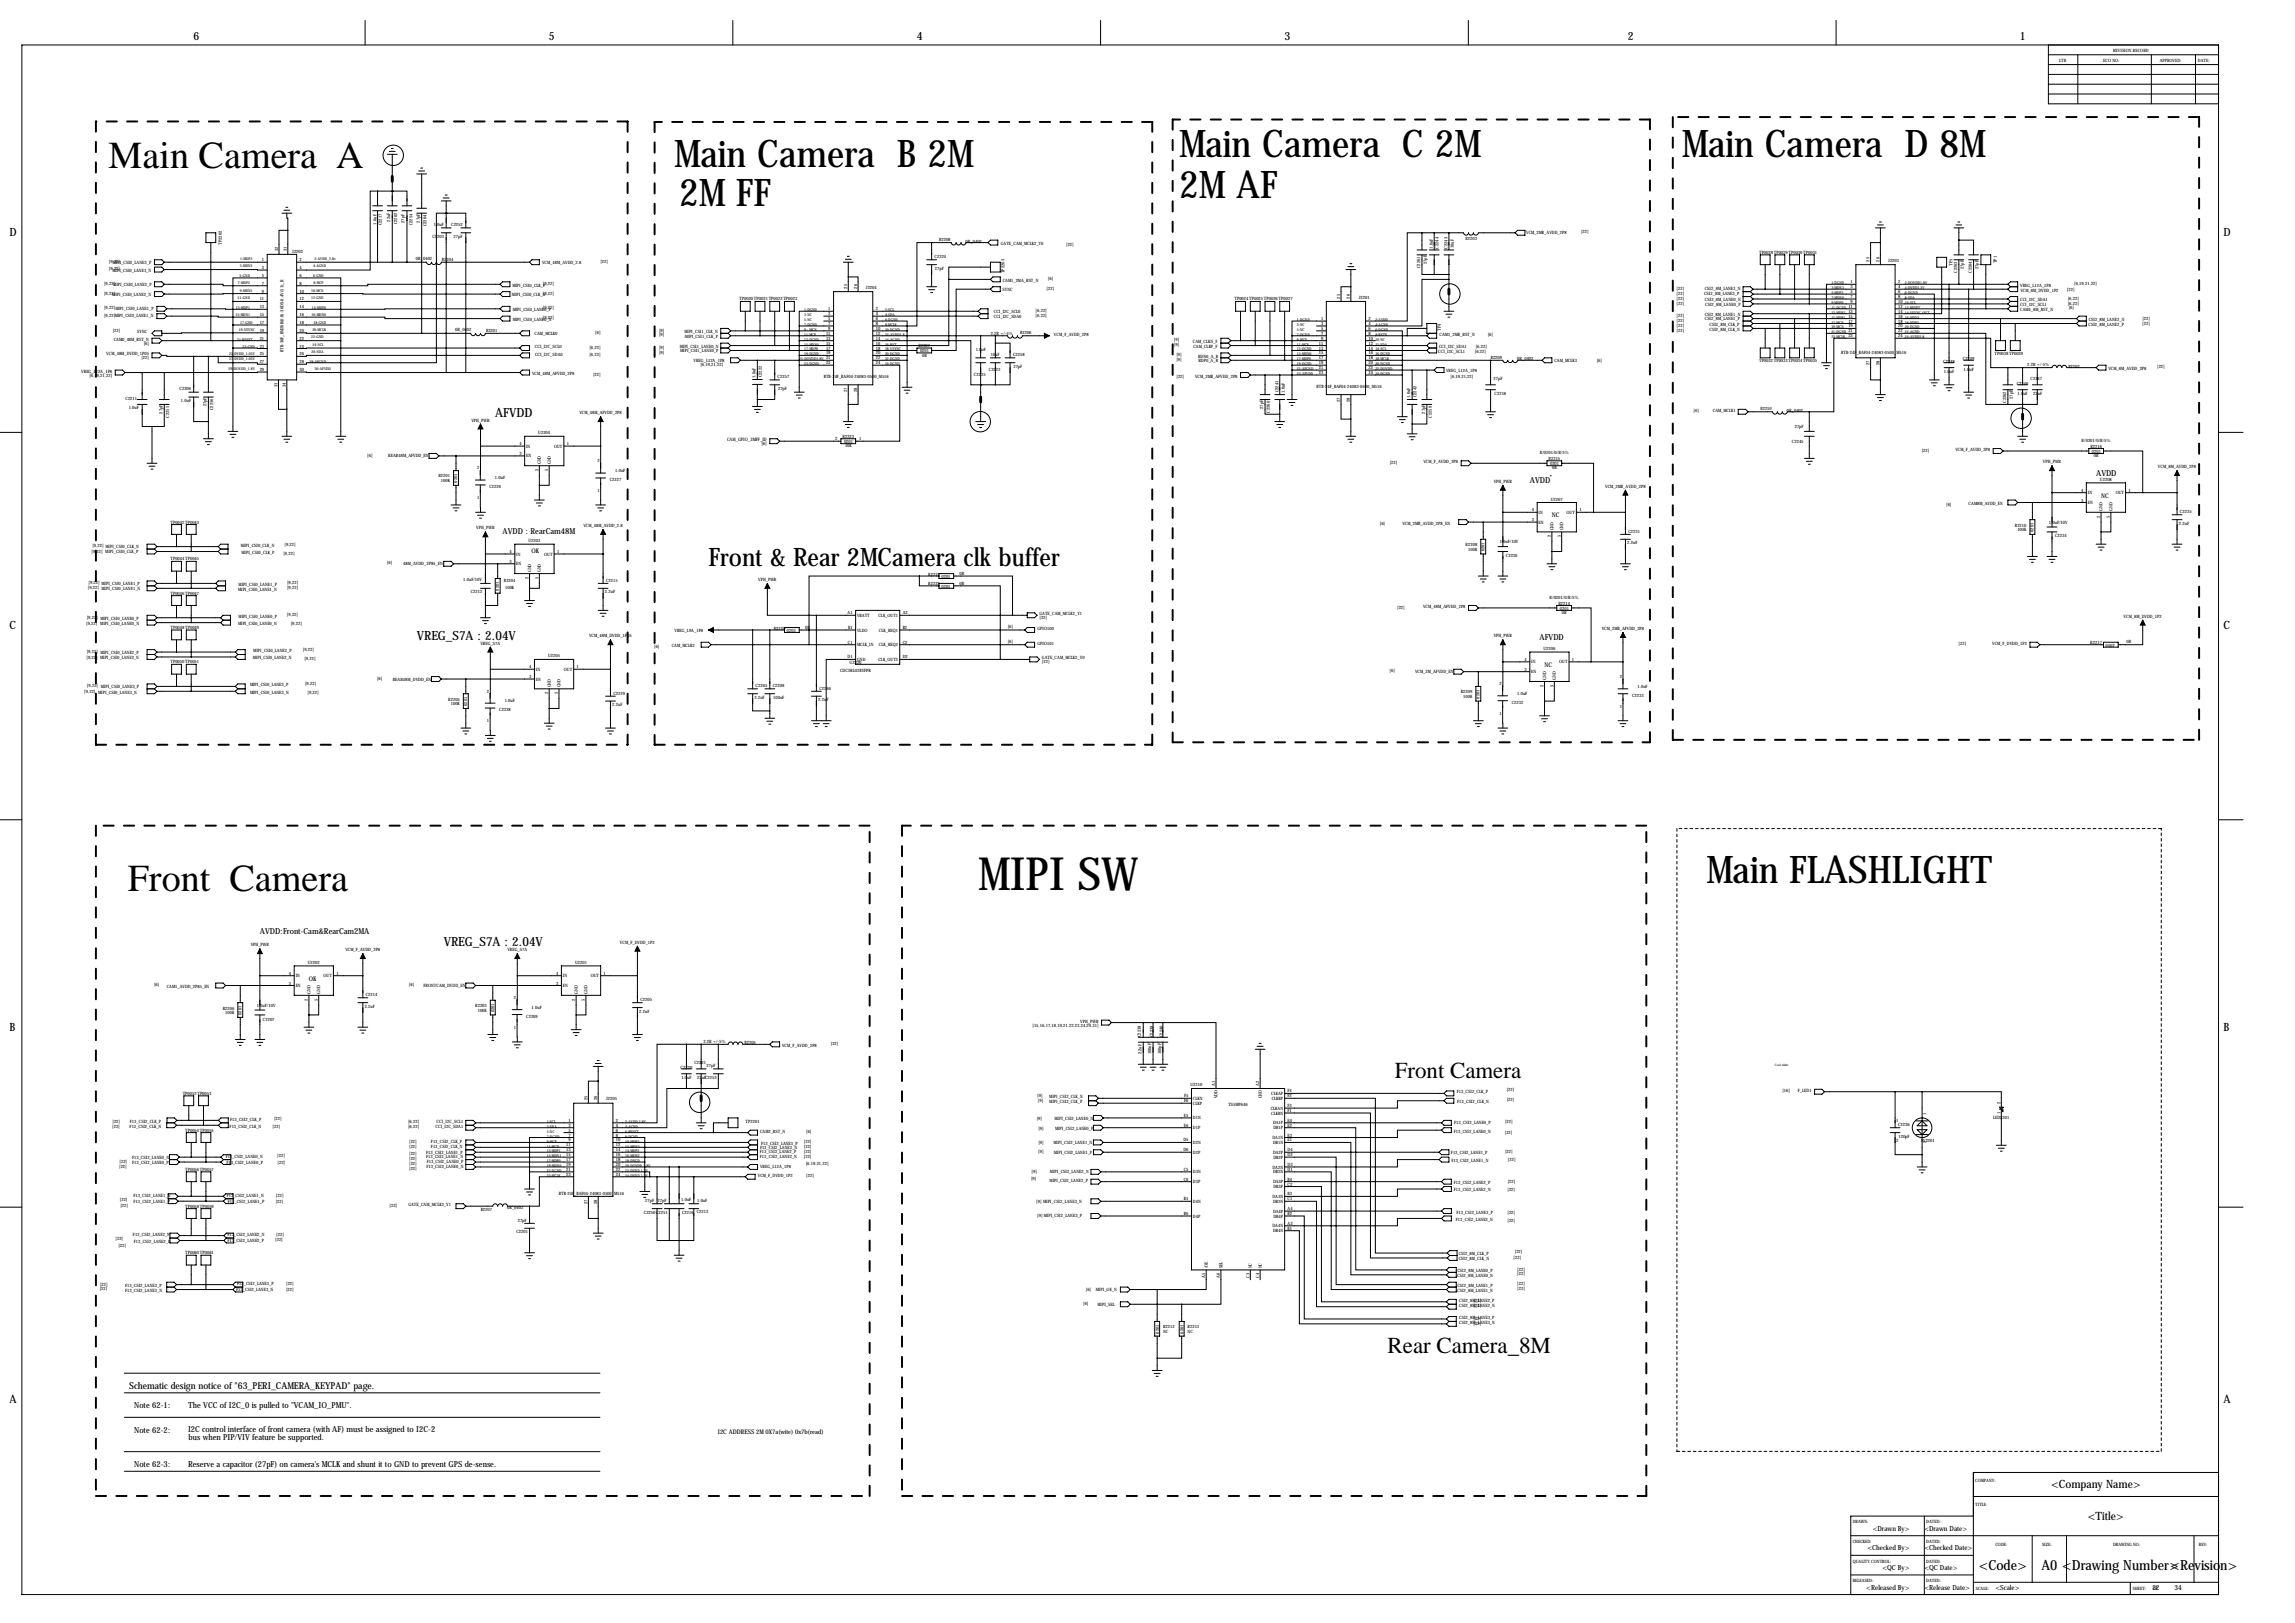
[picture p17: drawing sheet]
<svg xmlns="http://www.w3.org/2000/svg" width="1189mm" height="841mm" viewBox="0 0 1189 841" stroke-linecap="round" stroke-linejoin="round" font-family="sans-serif">
<defs><g id="words">
<text font-size="23.7" x="507" y="461">MIPI SW</text>
<g font-size="19.7">
<text x="611" y="81">Main Camera C 2M</text>
<text x="871" y="81">Main Camera D 8M</text>
<text x="56" y="87">Main Camera A</text>
<text x="349" y="86">Main Camera B 2M</text>
<text x="352" y="107">2M FF</text>
<text x="611" y="103">2M AF</text>
<text x="66" y="461">Front Camera</text>
<text x="884" y="457">Main FLASHLIGHT</text>
</g>
<text font-size="13.2" x="367" y="293">Front &amp; Rear 2MCamera clk buffer</text>
<g font-size="11.9">
<text x="723" y="559">Front Camera</text>
<text x="719" y="701">Rear Camera_8M</text>
</g>
<g font-size="7.3">
<text x="1025" y="813">&lt;Code&gt;</text>
<text x="1057" y="813">A0 &lt;Drawing Number&gt;</text>
<text x="1124" y="813">&lt;Revision&gt;</text>
</g>
<g font-size="6.6">
<text x="257" y="216">AFVDD</text>
<text x="216" y="331">VREG_S7A : 2.04V</text>
<text x="230" y="490">VREG_S7A : 2.04V</text>
</g>
<g font-size="5.9">
<text x="100" y="21">6</text>
<text x="284" y="21">5</text>
<text x="475" y="21">4</text>
<text x="665" y="21">3</text>
<text x="843" y="21">2</text>
<text x="1046" y="21">1</text>
<text x="5" y="122">D</text>
<text x="1152" y="122">D</text>
<text x="5" y="326">C</text>
<text x="1152" y="326">C</text>
<text x="5" y="534">B</text>
<text x="1152" y="534">B</text>
<text x="5" y="727">A</text>
<text x="1152" y="727">A</text>
<text x="1062" y="771">&lt;Company Name&gt;</text>
<text x="1081" y="787">&lt;Title&gt;</text>
</g>
<text font-size="4.9" x="67" y="720">Schematic design notice of &quot;63_PERI_CAMERA_KEYPAD&quot; page.</text>
<g font-size="4.3">
<text x="792" y="250">AVDD</text>
<text x="1086" y="246">AVDD</text>
<text x="260" y="277">AVDD : RearCam48M</text>
<text x="798" y="331">AFVDD</text>
<text x="135" y="484">AVDD:Front-Cam&amp;RearCam2MA</text>
<text x="69" y="729">Note 62-1:</text>
<text x="97" y="729">The VCC of I2C_0 is pulled to &quot;VCAM_IO_PMU&quot;.</text>
<text x="69" y="742">Note 62-2:</text>
<text x="97" y="742">I2C control interface of front camera (with AF) must be assigned to I2C-2</text>
<text x="98" y="746">bus when PIP/VIV feature be supported.</text>
<text x="69" y="760">Note 62-3:</text>
<text x="97" y="760">Reserve a capacitor (27pF) on camera's MCLK and shunt it to GND to prevent GPS de-sense.</text>
</g>
<g font-size="3.6">
<text x="970" y="793">&lt;Drawn By&gt;</text>
<text x="997" y="793">&lt;Drawn Date&gt;</text>
<text x="967" y="803">&lt;Checked By&gt;</text>
<text x="997" y="803">&lt;Checked Date&gt;</text>
<text x="975" y="813">&lt;QC By&gt;</text>
<text x="997" y="813">&lt;QC Date&gt;</text>
<text x="967" y="823">&lt;Released By&gt;</text>
<text x="997" y="823">&lt;Release Date&gt;</text>
<text x="1034" y="823">&lt;Scale&gt;</text>
<text x="1115" y="823">22</text>
<text x="1126" y="823">34</text>
</g>
<g font-size="3.3">
<text x="1088" y="258">NC</text>
<text x="804" y="268">NC</text>
<text x="275" y="287">OK</text>
<text x="800" y="345">NC</text>
<text x="160" y="508">OK</text>
<text x="372" y="743">I2C ADDRESS 2M 0X7a(wite) 0x7b(read)</text>
</g>
<g font-size="2.4">
<text x="377" y="229">CAM_GPIO_2MFF_ID</text>
<text x="394" y="231">[6]</text>
</g>
<g font-size="2.3">
<text x="1095" y="27">REVISION RECORD</text>
<text x="1067" y="32">LTR</text>
<text x="1090" y="32">ECO NO:</text>
<text x="1119" y="32">APPROVED:</text>
<text x="1139" y="32">DATE:</text>
<text x="195" y="116" transform="rotate(-90 195 116)">1.0uF</text>
<text x="198" y="117" transform="rotate(-90 198 117)">C2217</text>
<text x="202" y="115" transform="rotate(-90 202 115)">22uF</text>
<text x="206" y="116" transform="rotate(-90 206 116)">C2202</text>
<text x="210" y="115" transform="rotate(-90 210 115)">27pF</text>
<text x="214" y="117" transform="rotate(-90 214 117)">C2254</text>
<text x="218" y="115" transform="rotate(-90 218 115)">27pF</text>
<text x="221" y="117" transform="rotate(-90 221 117)">C2204</text>
<text x="225" y="117">1.0uF</text>
<text x="234" y="117">C2252</text>
<text x="224" y="123">C2203</text>
<text x="235" y="123">27pF</text>
<text x="486" y="125">B2208</text>
<text x="500" y="126">0R_0402</text>
<text x="759" y="125">B2203</text>
<text x="791" y="121">VCM_2MB_AVDD_2P8</text>
<text x="819" y="121">[22]</text>
<text x="115" y="127" transform="rotate(-90 115 127)">TP2202</text>
<text x="144" y="130" transform="rotate(-90 144 130)">32</text>
<text x="149" y="130" transform="rotate(-90 149 130)">31</text>
<text x="151" y="131">J2202</text>
<text x="518" y="127">GATE_CAM_MCLK2_Y0</text>
<text x="552" y="127">[22]</text>
<text x="742" y="129" transform="rotate(-90 742 129)">1.0uF</text>
<text x="745" y="129" transform="rotate(-90 745 129)">C2244</text>
<text x="750" y="129" transform="rotate(-90 750 129)">C2243</text>
<text x="753" y="129" transform="rotate(-90 753 129)">10uF</text>
<text x="911" y="132">TP0028TP0029TP0030TP0031</text>
<text x="56" y="136">[9,22]</text>
<text x="58" y="137">MIPI_CSI0_LANE3_P</text>
<text x="136" y="135">1</text>
<text x="155" y="135">2</text>
<text x="215" y="135">0R_0402</text>
<text x="229" y="135">B2204</text>
<text x="281" y="137">VCM_48M_AVDD_2.8</text>
<text x="311" y="136">[22]</text>
<text x="484" y="134">C2224</text>
<text x="739" y="137" transform="rotate(-90 739 137)">27pF</text>
<text x="969" y="136" transform="rotate(-90 969 136)">25</text>
<text x="974" y="136" transform="rotate(-90 974 136)">26</text>
<text x="978" y="136">J2203</text>
<text x="1012" y="138" transform="rotate(-90 1012 138)">TP5</text>
<text x="1034" y="136" transform="rotate(-90 1034 136)">TP1</text>
<text x="56" y="140">[9,22]</text>
<text x="58" y="141">MIPI_CSI0_LANE3_N</text>
<text x="136" y="139">3</text>
<text x="136" y="143">5</text>
<text x="155" y="139">4</text>
<text x="155" y="143">6</text>
<text x="484" y="140">27pF</text>
<text x="520" y="141" transform="rotate(-90 520 141)">TP2203</text>
<text x="736" y="139" transform="rotate(-90 736 139)">C2261</text>
<text x="1014" y="141" transform="rotate(-90 1014 141)">C2263</text>
<text x="1017" y="139" transform="rotate(-90 1017 139)">27pF</text>
<text x="1021" y="141" transform="rotate(-90 1021 141)">C2264</text>
<text x="1025" y="139" transform="rotate(-90 1025 139)">27pF</text>
<text x="54" y="148">[9,22]</text>
<text x="59" y="148">MIPI_CSI0_LANE2_P</text>
<text x="136" y="148">7</text>
<text x="155" y="148">8</text>
<text x="265" y="149">MIPI_CSI0_CLK_P</text>
<text x="281" y="148">[9,22]</text>
<text x="439" y="150" transform="rotate(-90 439 150)">25</text>
<text x="444" y="150" transform="rotate(-90 444 150)">26</text>
<text x="449" y="150">J2204</text>
<text x="519" y="146">CAM1_2MA_RST_N</text>
<text x="543" y="145">[6]</text>
<text x="959" y="147">1</text>
<text x="959" y="149">3</text>
<text x="983" y="147">2</text>
<text x="983" y="149">4</text>
<text x="1046" y="149">VREG_L12A_1P8</text>
<text x="1074" y="148">[6,19,21,22]</text>
<text x="54" y="153">[9,22]</text>
<text x="58" y="153">MIPI_CSI0_LANE2_N</text>
<text x="135" y="156">11</text>
<text x="136" y="152">9</text>
<text x="155" y="152">10</text>
<text x="155" y="156">12</text>
<text x="265" y="153">MIPI_CSI0_CLK_N</text>
<text x="281" y="153">[9,22]</text>
<text x="383" y="156">TP0020TP0021TP0022TP0023</text>
<text x="519" y="151">SYNC</text>
<text x="542" y="150">[22]</text>
<text x="640" y="156">TP0024TP0025TP0026TP0027</text>
<text x="694" y="155" transform="rotate(-90 694 155)">25</text>
<text x="699" y="155" transform="rotate(-90 699 155)">26</text>
<text x="704" y="155">J2201</text>
<text x="869" y="155">[22]</text>
<text x="869" y="150">[22]</text>
<text x="869" y="153">[22]</text>
<text x="883" y="153">CSI2_8M_LANE3_P</text>
<text x="883" y="150">CSI2_8M_LANE3_N</text>
<text x="959" y="152">5</text>
<text x="959" y="154">7</text>
<text x="983" y="152">6</text>
<text x="983" y="154">8</text>
<text x="1047" y="151">VCM_8M_DVDD_1P2</text>
<text x="1071" y="151">[22]</text>
<text x="1071" y="155">[6,22]</text>
<text x="54" y="160">[9,22]MIPI_CSI0_LANE1_P</text>
<text x="135" y="160">13</text>
<text x="155" y="160">14</text>
<text x="266" y="161">MIPI_CSI0_LANE0_P</text>
<text x="281" y="160">[9,22]</text>
<text x="429" y="161">1</text>
<text x="454" y="161">2</text>
<text x="536" y="162">[6,22]</text>
<text x="869" y="158">[22]</text>
<text x="883" y="156">CSI2_8M_LANE0_N</text>
<text x="883" y="158">CSI2_8M_LANE0_P</text>
<text x="957" y="159">11</text>
<text x="957" y="162">13</text>
<text x="959" y="157">9</text>
<text x="983" y="157">10</text>
<text x="983" y="159">12</text>
<text x="983" y="162">14</text>
<text x="1046" y="156">CCI_I2C_SDA1</text>
<text x="1046" y="159">CCI_I2C_SCL1</text>
<text x="1046" y="161">CAM4_8M_RST_N</text>
<text x="1071" y="158">[6,22]</text>
<text x="1072" y="160">[6]</text>
<text x="54" y="164">[9,22]MIPI_CSI0_LANE1_N</text>
<text x="135" y="164">15</text>
<text x="135" y="168">17</text>
<text x="155" y="164">16</text>
<text x="155" y="168">18</text>
<text x="266" y="166">MIPI_CSI0_LANE0_N</text>
<text x="281" y="165">[9,22]</text>
<text x="429" y="163">3</text>
<text x="429" y="166">5</text>
<text x="454" y="163">4</text>
<text x="454" y="166">6</text>
<text x="515" y="165">CCI_I2C_SDA0</text>
<text x="515" y="162">CCI_I2C_SCL0</text>
<text x="536" y="164">[6,22]</text>
<text x="684" y="166">1</text>
<text x="709" y="166">2</text>
<text x="869" y="164">[22]</text>
<text x="869" y="167">[22]</text>
<text x="883" y="164">CSI2_8M_LANE1_N</text>
<text x="883" y="166">CSI2_8M_LANE1_P</text>
<text x="957" y="165">15</text>
<text x="957" y="167">17</text>
<text x="983" y="165">16</text>
<text x="983" y="167">18</text>
<text x="1082" y="166">CSI2_8M_LANE2_N</text>
<text x="1110" y="166">[22]</text>
<text x="58" y="172">[22]</text>
<text x="71" y="173">SYNC</text>
<text x="135" y="172">19</text>
<text x="155" y="172">20</text>
<text x="236" y="171">0R_0402</text>
<text x="252" y="172">B2201</text>
<text x="277" y="174">CAM_MCLK0</text>
<text x="308" y="173">[6]</text>
<text x="341" y="172">[9]</text>
<text x="355" y="172">MIPI_CSI1_CLK_N</text>
<text x="428" y="173">11</text>
<text x="429" y="168">7</text>
<text x="429" y="171">9</text>
<text x="454" y="168">8</text>
<text x="454" y="171">10</text>
<text x="454" y="173">12</text>
<text x="513" y="174">2.2R +/-5%</text>
<text x="528" y="173">B2206</text>
<text x="684" y="168">3</text>
<text x="684" y="171">5</text>
<text x="684" y="173">7</text>
<text x="709" y="168">4</text>
<text x="709" y="171">6</text>
<text x="709" y="173">8</text>
<text x="746" y="174">CAM3_2MB_RST_N</text>
<text x="746" y="171" transform="rotate(-90 746 171)">TP4</text>
<text x="869" y="169">[22]</text>
<text x="869" y="172">[22]</text>
<text x="886" y="171">CSI2_8M_CLK_N</text>
<text x="886" y="169">CSI2_8M_CLK_P</text>
<text x="957" y="170">19</text>
<text x="957" y="172">21</text>
<text x="983" y="170">20</text>
<text x="983" y="172">22</text>
<text x="1082" y="169">CSI2_8M_LANE2_P</text>
<text x="1110" y="168">[22]</text>
<text x="59" y="176">CAM0_48M_RST_N</text>
<text x="74" y="179">[6]</text>
<text x="135" y="176">21</text>
<text x="155" y="176">22</text>
<text x="341" y="174">[9]</text>
<text x="355" y="175">MIPI_CSI1_CLK_P</text>
<text x="428" y="176">13</text>
<text x="428" y="178">15</text>
<text x="454" y="176">14</text>
<text x="454" y="178">16</text>
<text x="476" y="180">R2207</text>
<text x="546" y="174">VCM_F_AVDD_2P8</text>
<text x="608" y="177">[9]</text>
<text x="608" y="179">[9]</text>
<text x="618" y="178">CAM_CLKN_F</text>
<text x="683" y="178">11</text>
<text x="684" y="176">9</text>
<text x="709" y="176">10</text>
<text x="709" y="178">12</text>
<text x="771" y="174">[6]</text>
<text x="957" y="175">23</text>
<text x="983" y="175">24</text>
<text x="55" y="184">VCM_48M_DVDD_1P05</text>
<text x="135" y="180">23</text>
<text x="135" y="184">25</text>
<text x="147" y="182" transform="rotate(-90 147 182)">BTB-30F_BM20B(0.8)-30DS-0.4V(51)_R</text>
<text x="155" y="180">24</text>
<text x="155" y="184">26</text>
<text x="277" y="180">CCI_I2C_SCL0</text>
<text x="277" y="184">CCI_I2C_SDA0</text>
<text x="305" y="181">[6,22]</text>
<text x="305" y="184">[6,22]</text>
<text x="341" y="181">[9]</text>
<text x="341" y="183">[9]</text>
<text x="352" y="180">MIPI_CSI1_LANE0_N</text>
<text x="352" y="183">MIPI_CSI1_LANE0_P</text>
<text x="428" y="181">17</text>
<text x="428" y="184">19</text>
<text x="454" y="181">18</text>
<text x="454" y="184">20</text>
<text x="477" y="183">0201</text>
<text x="478" y="185">0R</text>
<text x="505" y="182">1.0uF</text>
<text x="513" y="184">10uF</text>
<text x="525" y="185">C2258</text>
<text x="609" y="184">[9]</text>
<text x="618" y="180">CAM_CLKP_F</text>
<text x="621" y="185">RDN0_A_R</text>
<text x="683" y="181">13</text>
<text x="683" y="184">15</text>
<text x="709" y="181">14</text>
<text x="709" y="184">16</text>
<text x="745" y="183">CCI_I2C_SCL1</text>
<text x="745" y="180">CCI_I2C_SDA1</text>
<text x="764" y="183">[6,22]</text>
<text x="764" y="180">[6,22]</text>
<text x="772" y="186">B2209</text>
<text x="954" y="183">BTB-24F_BAF04-24083-0500_M516</text>
<text x="1033" y="184">TP0038TP0039</text>
<text x="73" y="186">[22]</text>
<text x="135" y="188">27</text>
<text x="155" y="188">28</text>
<text x="359" y="187">VREG_L12A_1P8</text>
<text x="363" y="190">[6,19,21,22]</text>
<text x="428" y="186">21</text>
<text x="428" y="189">23</text>
<text x="454" y="186">22</text>
<text x="454" y="189">24</text>
<text x="525" y="191">27pF</text>
<text x="609" y="187">[9]</text>
<text x="621" y="188">RDP0_A_R</text>
<text x="683" y="186">17</text>
<text x="683" y="189">19</text>
<text x="683" y="191">21</text>
<text x="709" y="186">18</text>
<text x="709" y="189">20</text>
<text x="709" y="191">22</text>
<text x="786" y="187">0R_0402</text>
<text x="805" y="188">CAM_MCLK3</text>
<text x="827" y="188">[6]</text>
<text x="911" y="187">TP0032TP0033TP0034TP0035</text>
<text x="969" y="189" transform="rotate(-90 969 189)">27</text>
<text x="974" y="189" transform="rotate(-90 974 189)">28</text>
<text x="1007" y="188">C2248</text>
<text x="1017" y="187">C2249</text>
<text x="1050" y="190">2.2R +/-5%</text>
<text x="1071" y="190">B2202</text>
<text x="1092" y="192">VCM_8M_AVDD_2P8</text>
<text x="1117" y="191">[22]</text>
<text x="42" y="193">VREG_L12A_1P8</text>
<text x="46" y="195">[6,19,21,22]</text>
<text x="135" y="192">29</text>
<text x="155" y="192">30</text>
<text x="276" y="194">VCM_48M_AFVDD_2P8</text>
<text x="307" y="195">[22]</text>
<text x="391" y="196" transform="rotate(-90 391 196)">1.0uF</text>
<text x="395" y="195" transform="rotate(-90 395 195)">C2222</text>
<text x="403" y="196">C2257</text>
<text x="427" y="196">BTB-24F_BAF04-24083-0500_M516</text>
<text x="505" y="195">C2225</text>
<text x="512" y="192">C2223</text>
<text x="609" y="196">[22]</text>
<text x="619" y="196">VCM_2MB_AFVDD_2P8</text>
<text x="683" y="194">23</text>
<text x="709" y="194">24</text>
<text x="749" y="193">VREG_L12A_1P8</text>
<text x="751" y="196">[6,19,21,22]</text>
<text x="774" y="197">27pF</text>
<text x="1007" y="193">1.0uF</text>
<text x="1017" y="192">1.0uF</text>
<text x="1052" y="197">C2247</text>
<text x="93" y="202">C2206</text>
<text x="144" y="201" transform="rotate(-90 144 201)">33</text>
<text x="148" y="201" transform="rotate(-90 148 201)">34</text>
<text x="403" y="202">27pF</text>
<text x="439" y="203" transform="rotate(-90 439 203)">27</text>
<text x="444" y="203" transform="rotate(-90 444 203)">28</text>
<text x="662" y="203" transform="rotate(-90 662 203)">C2241</text>
<text x="666" y="204" transform="rotate(-90 666 204)">1.0uF</text>
<text x="682" y="201">BTB-24F_BAF04-24083-0500_M516</text>
<text x="1045" y="199">C2246</text>
<text x="65" y="207">C2211</text>
<text x="94" y="208">1.0uF</text>
<text x="694" y="208" transform="rotate(-90 694 208)">27</text>
<text x="699" y="208" transform="rotate(-90 699 208)">28</text>
<text x="731" y="206" transform="rotate(-90 731 206)">1.0uF</text>
<text x="734" y="206" transform="rotate(-90 734 206)">C2242</text>
<text x="774" y="205">C2218</text>
<text x="1039" y="209" transform="rotate(-90 1039 209)">C2262</text>
<text x="1043" y="207" transform="rotate(-90 1043 207)">27pF</text>
<text x="1045" y="205">1.0uF</text>
<text x="1053" y="205">22uF</text>
<text x="67" y="212">1.0uF</text>
<text x="84" y="214" transform="rotate(-90 84 214)">27pF</text>
<text x="107" y="211" transform="rotate(-90 107 211)">27pF</text>
<text x="110" y="213" transform="rotate(-90 110 213)">C2256</text>
<text x="300" y="215">VCM_48M_AFVDD_2P8</text>
<text x="654" y="212" transform="rotate(-90 654 212)">27pF</text>
<text x="658" y="214" transform="rotate(-90 658 214)">C2260</text>
<text x="738" y="214" transform="rotate(-90 738 214)">27pF</text>
<text x="877" y="214">[6]</text>
<text x="887" y="214">CAM_MCLK1</text>
<text x="912" y="213">B2210</text>
<text x="926" y="213">0R_0402</text>
<text x="88" y="216" transform="rotate(-90 88 216)">C2255</text>
<text x="244" y="218">VPH_PWR</text>
<text x="742" y="216" transform="rotate(-90 742 216)">C2259</text>
<text x="930" y="222">27pF</text>
<text x="279" y="225">U2204</text>
<text x="436" y="227">R2223</text>
<text x="269" y="231">4</text>
<text x="273" y="232">IN</text>
<text x="287" y="232">OUT</text>
<text x="294" y="231">1</text>
<text x="433" y="228">2</text>
<text x="437" y="230">0201</text>
<text x="438" y="232">10K</text>
<text x="445" y="228">1</text>
<text x="928" y="230">C2245</text>
<text x="996" y="234">[22]</text>
<text x="1013" y="234">VCM_F_AVDD_2P8</text>
<text x="1078" y="229">R/0201/0/R/5%</text>
<text x="1083" y="232">R2216</text>
<text x="190" y="236">[6]</text>
<text x="201" y="237">REAR48M_AFVDD_EN</text>
<text x="269" y="236">3</text>
<text x="273" y="237">EN</text>
<text x="309" y="240">2</text>
<text x="737" y="240">VCM_F_AVDD_2P8</text>
<text x="798" y="235">R/0201/0/R/5%</text>
<text x="802" y="238">R2215</text>
<text x="1058" y="240">VPH_PWR</text>
<text x="1084" y="235">0201</text>
<text x="1085" y="237">0R</text>
<text x="247" y="243">2</text>
<text x="279" y="244" transform="rotate(-90 279 244)">2</text>
<text x="280" y="240" transform="rotate(-90 280 240)">GND</text>
<text x="284" y="244" transform="rotate(-90 284 244)">5</text>
<text x="285" y="240" transform="rotate(-90 285 240)">GND</text>
<text x="319" y="244">1.0uF</text>
<text x="720" y="240">[22]</text>
<text x="803" y="241">0201</text>
<text x="804" y="243">0R</text>
<text x="1118" y="242">VCM_8M_AVDD_2P8</text>
<text x="227" y="247">R2201</text>
<text x="228" y="250">100K</text>
<text x="237" y="250" transform="rotate(-90 237 250)">0201</text>
<text x="256" y="248">1.0uF</text>
<text x="316" y="249">C2227</text>
<text x="774" y="250">VPH_PWR</text>
<text x="1088" y="249">U2208</text>
<text x="254" y="253">C2226</text>
<text x="309" y="255">1</text>
<text x="832" y="253">VCM_2MB_AVDD_2P8</text>
<text x="1078" y="255">4</text>
<text x="1082" y="256">IN</text>
<text x="1096" y="256">OUT</text>
<text x="1103" y="255">1</text>
<text x="247" y="259">1</text>
<text x="803" y="259">U2207</text>
<text x="1008" y="262">[6]</text>
<text x="1020" y="262">CAM8M_AVDD_EN</text>
<text x="1078" y="260">3</text>
<text x="1082" y="261">EN</text>
<text x="794" y="265">4</text>
<text x="794" y="270">3</text>
<text x="797" y="266">IN</text>
<text x="811" y="266">OUT</text>
<text x="818" y="265">1</text>
<text x="1088" y="268" transform="rotate(-90 1088 268)">2</text>
<text x="1089" y="265" transform="rotate(-90 1089 265)">GND</text>
<text x="1093" y="268" transform="rotate(-90 1093 268)">5</text>
<text x="1094" y="265" transform="rotate(-90 1094 265)">GND</text>
<text x="1129" y="266">C2235</text>
<text x="88" y="271">TP0042TP0043</text>
<text x="247" y="274">VPH_PWR</text>
<text x="302" y="273">VCM_48M_AVDD_2.8</text>
<text x="715" y="272">[6]</text>
<text x="726" y="272">VCM_2MB_AVDD_2P8_EN</text>
<text x="797" y="271">EN</text>
<text x="805" y="275" transform="rotate(-90 805 275)">GND</text>
<text x="810" y="275" transform="rotate(-90 810 275)">GND</text>
<text x="1044" y="273">R2210</text>
<text x="1045" y="275">100K</text>
<text x="1053" y="275" transform="rotate(-90 1053 275)">0201</text>
<text x="1061" y="271">1.0uF/10V</text>
<text x="1129" y="272">2.2uF</text>
<text x="274" y="281">U2203</text>
<text x="777" y="281">1.0uF/10V</text>
<text x="803" y="278" transform="rotate(-90 803 278)">2</text>
<text x="808" y="278" transform="rotate(-90 808 278)">5</text>
<text x="843" y="282">2.2uF</text>
<text x="844" y="276">C2231</text>
<text x="1065" y="278">C2234</text>
<text x="47" y="286">[9,22] MIPI_CSI0_CLK_P</text>
<text x="48" y="283">[9,22] MIPI_CSI0_CLK_N</text>
<text x="125" y="283">MIPI_CSI0_CLK_N</text>
<text x="125" y="287">MIPI_CSI0_CLK_P</text>
<text x="147" y="288">[9,22]</text>
<text x="147" y="283">[9,22]</text>
<text x="264" y="286">4</text>
<text x="267" y="288">IN</text>
<text x="282" y="288">OUT</text>
<text x="289" y="286">1</text>
<text x="759" y="283">R2208</text>
<text x="761" y="285">100K</text>
<text x="769" y="286" transform="rotate(-90 769 286)">0201</text>
<text x="88" y="290">TP0044TP0045</text>
<text x="200" y="292">[6]</text>
<text x="209" y="293">48M_AVDD_2P85_EN</text>
<text x="264" y="292">3</text>
<text x="267" y="293">EN</text>
<text x="780" y="289">C2230</text>
<text x="274" y="300" transform="rotate(-90 274 300)">2</text>
<text x="275" y="296" transform="rotate(-90 275 296)">GND</text>
<text x="279" y="300" transform="rotate(-90 279 300)">5</text>
<text x="280" y="296" transform="rotate(-90 280 296)">GND</text>
<text x="481" y="298">R2221</text>
<text x="488" y="299">0201</text>
<text x="497" y="298">0R</text>
<text x="46" y="305">[9,22] MIPI_CSI0_LANE1_N</text>
<text x="46" y="303">[9,22] MIPI_CSI0_LANE1_P</text>
<text x="123" y="306">MIPI_CSI0_LANE1_N</text>
<text x="124" y="303">MIPI_CSI0_LANE1_P</text>
<text x="149" y="302">[9,22]</text>
<text x="149" y="305">[9,22]</text>
<text x="240" y="301">1.0uF/10V</text>
<text x="258" y="306" transform="rotate(-90 258 306)">0201</text>
<text x="261" y="301">R2204</text>
<text x="262" y="305">100K</text>
<text x="314" y="301">C2215</text>
<text x="393" y="301">VPH_PWR</text>
<text x="481" y="303">R2222</text>
<text x="488" y="304">0201</text>
<text x="497" y="303">0R</text>
<text x="88" y="308">TP0046TP0047</text>
<text x="244" y="307">C2212</text>
<text x="313" y="307">2.2uF</text>
<text x="803" y="310">R/0201/0/R/5%</text>
<text x="724" y="315">[22]</text>
<text x="737" y="315">VCM_48M_AFVDD_2P8</text>
<text x="807" y="313">R2214</text>
<text x="808" y="316">0201</text>
<text x="45" y="324">[9,22] MIPI_CSI0_LANE0_N</text>
<text x="45" y="321">[9,22] MIPI_CSI0_LANE0_P</text>
<text x="123" y="324">MIPI_CSI0_LANE0_N</text>
<text x="124" y="320">MIPI_CSI0_LANE0_P</text>
<text x="149" y="319">[9,22]</text>
<text x="151" y="324">[9,22]</text>
<text x="439" y="318">A1</text>
<text x="444" y="320">VBATT</text>
<text x="455" y="320">CLK_OUT1</text>
<text x="468" y="318">A2</text>
<text x="538" y="318">GATE_CAM_MCLK2_Y1</text>
<text x="538" y="321">[22]</text>
<text x="809" y="318">0R</text>
<text x="1100" y="320">VCM_8M_DVDD_1P2</text>
<text x="88" y="326">TP0048TP0049</text>
<text x="349" y="328">VREG_L9A_1P8</text>
<text x="401" y="326">R2220</text>
<text x="408" y="327">0201</text>
<text x="417" y="326">0R</text>
<text x="439" y="326">B1</text>
<text x="444" y="327">VLDO</text>
<text x="455" y="327">CLK_REQ1</text>
<text x="468" y="326">B2</text>
<text x="522" y="325">[6]</text>
<text x="537" y="326">GPIO100</text>
<text x="830" y="326">VCM_2MB_AFVDD_2P8</text>
<text x="249" y="334">VREG_S7A</text>
<text x="305" y="330">VCM_48M_DVDD_1P05</text>
<text x="339" y="336">[6]</text>
<text x="348" y="335">CAM_MCLK2</text>
<text x="439" y="333">C1</text>
<text x="444" y="335">MCLK_IN</text>
<text x="455" y="335">CLK_REQ2</text>
<text x="468" y="333">C2</text>
<text x="522" y="333">[6]</text>
<text x="537" y="334">GPIO101</text>
<text x="774" y="330">VPH_PWR</text>
<text x="1015" y="334">[22]</text>
<text x="1032" y="334">VCM_F_DVDD_1P2</text>
<text x="1083" y="333">R2217</text>
<text x="1091" y="335">0402</text>
<text x="1102" y="333">0R</text>
<text x="45" y="341">[9,22] MIPI_CSI0_LANE2_N</text>
<text x="45" y="338">[9,22] MIPI_CSI0_LANE2_P</text>
<text x="131" y="342">MIPI_CSI0_LANE2_N</text>
<text x="131" y="338">MIPI_CSI0_LANE2_P</text>
<text x="157" y="337">[9,22]</text>
<text x="158" y="342">[9,22]</text>
<text x="284" y="341">U2205</text>
<text x="439" y="341">D1</text>
<text x="468" y="341">D2</text>
<text x="540" y="341">GATE_CAM_MCLK2_Y0</text>
<text x="800" y="337">U2206</text>
<text x="88" y="344">TP0050TP0051</text>
<text x="274" y="346">4</text>
<text x="278" y="347">IN</text>
<text x="292" y="347">OUT</text>
<text x="299" y="346">1</text>
<text x="440" y="344">U2220</text>
<text x="444" y="342">GND</text>
<text x="455" y="342">CLK_OUT2</text>
<text x="540" y="343">[22]</text>
<text x="790" y="342">4</text>
<text x="790" y="347">3</text>
<text x="793" y="344">IN</text>
<text x="808" y="344">OUT</text>
<text x="814" y="342">1</text>
<text x="195" y="352">[6]</text>
<text x="203" y="353">REAR48M_DVDD_EN</text>
<text x="274" y="351">3</text>
<text x="278" y="353">EN</text>
<text x="435" y="348">CDC3RL02BYFPR</text>
<text x="720" y="348">[6]</text>
<text x="733" y="349">VCM_2M_AFVDD_EN</text>
<text x="793" y="349">EN</text>
<text x="801" y="352" transform="rotate(-90 801 352)">GND</text>
<text x="806" y="352" transform="rotate(-90 806 352)">GND</text>
<text x="839" y="351">2</text>
<text x="44" y="359">[9,22]</text>
<text x="45" y="356">[9,22] MIPI_CSI0_LANE3_P</text>
<text x="51" y="359">MIPI_CSI0_LANE3_N</text>
<text x="130" y="356">MIPI_CSI0_LANE3_P</text>
<text x="130" y="359">MIPI_CSI0_LANE3_N</text>
<text x="158" y="355">[9,22]</text>
<text x="159" y="360">[9,22]</text>
<text x="252" y="359">2</text>
<text x="284" y="360" transform="rotate(-90 284 360)">2</text>
<text x="285" y="356" transform="rotate(-90 285 356)">GND</text>
<text x="289" y="360" transform="rotate(-90 289 360)">5</text>
<text x="290" y="356" transform="rotate(-90 290 356)">GND</text>
<text x="318" y="360">C2229</text>
<text x="391" y="356">C2265</text>
<text x="400" y="356">C2208</text>
<text x="424" y="357">C2266</text>
<text x="757" y="359">R2209</text>
<text x="777" y="355">2</text>
<text x="786" y="360">1.0uF</text>
<text x="800" y="356" transform="rotate(-90 800 356)">2</text>
<text x="805" y="356" transform="rotate(-90 805 356)">5</text>
<text x="848" y="356">1.0uF</text>
<text x="232" y="363">R2205</text>
<text x="234" y="365">100K</text>
<text x="242" y="366" transform="rotate(-90 242 366)">0201</text>
<text x="261" y="364">1.0uF</text>
<text x="317" y="366">2.2uF</text>
<text x="391" y="362">2.2uF</text>
<text x="401" y="362">100nF</text>
<text x="424" y="363">2.2uF</text>
<text x="758" y="361">100K</text>
<text x="766" y="362" transform="rotate(-90 766 362)">0201</text>
<text x="783" y="365">C2232</text>
<text x="845" y="361">C2233</text>
<text x="259" y="368">C2228</text>
<text x="777" y="370">1</text>
<text x="839" y="367">1</text>
<text x="252" y="374">1</text>
<text x="130" y="490">VPH_PWR</text>
<text x="321" y="489">VCM_F_DVDD_1P2</text>
<text x="179" y="493">VCM_F_AVDD_2P8</text>
<text x="263" y="493">VREG_S7A</text>
<text x="159" y="499">U2202</text>
<text x="298" y="499">U2201</text>
<text x="150" y="505">4</text>
<text x="150" y="510">3</text>
<text x="153" y="506">IN</text>
<text x="168" y="506">OUT</text>
<text x="174" y="505">1</text>
<text x="288" y="505">4</text>
<text x="288" y="510">3</text>
<text x="292" y="506">IN</text>
<text x="306" y="506">OUT</text>
<text x="313" y="505">1</text>
<text x="80" y="511">[6]</text>
<text x="86" y="512">CAM1_AVDD_2P85_EN</text>
<text x="153" y="511">EN</text>
<text x="161" y="515" transform="rotate(-90 161 515)">GND</text>
<text x="166" y="515" transform="rotate(-90 166 515)">GND</text>
<text x="212" y="511">[6]</text>
<text x="219" y="511">FRONTCAM_DVDD_EN</text>
<text x="292" y="511">EN</text>
<text x="299" y="515" transform="rotate(-90 299 515)">GND</text>
<text x="304" y="515" transform="rotate(-90 304 515)">GND</text>
<text x="133" y="521">1.0uF/10V</text>
<text x="160" y="518" transform="rotate(-90 160 518)">2</text>
<text x="165" y="518" transform="rotate(-90 165 518)">5</text>
<text x="189" y="522">2.2uF</text>
<text x="189" y="516">C2214</text>
<text x="246" y="522">R2203</text>
<text x="266" y="517">2</text>
<text x="298" y="518" transform="rotate(-90 298 518)">2</text>
<text x="303" y="518" transform="rotate(-90 303 518)">5</text>
<text x="332" y="519">C2205</text>
<text x="115" y="523">R2206</text>
<text x="117" y="525">100K</text>
<text x="125" y="526" transform="rotate(-90 125 526)">0201</text>
<text x="247" y="524">100K</text>
<text x="256" y="524" transform="rotate(-90 256 524)">0201</text>
<text x="273" y="527">C2209</text>
<text x="275" y="522">1.0uF</text>
<text x="331" y="525">2.2uF</text>
<text x="136" y="529">C2207</text>
<text x="266" y="533">1</text>
<text x="535" y="532">[15,16,17,18,19,21,22,23,24,29,31]</text>
<text x="560" y="530">VPH_PWR</text>
<text x="591" y="537" transform="rotate(-90 591 537)">C2238</text>
<text x="597" y="537" transform="rotate(-90 597 537)">C2239</text>
<text x="602" y="537" transform="rotate(-90 602 537)">C2240</text>
<text x="364" y="540">2.2R +/-5%</text>
<text x="386" y="541">B2205</text>
<text x="405" y="542">VCM_F_AVDD_2P8</text>
<text x="430" y="541">[22]</text>
<text x="360" y="551">C2221</text>
<text x="591" y="546" transform="rotate(-90 591 546)">2.2uF</text>
<text x="596" y="546" transform="rotate(-90 596 546)">100nF</text>
<text x="601" y="546" transform="rotate(-90 601 546)">100pF</text>
<text x="353" y="554">C2220</text>
<text x="366" y="553">27pF</text>
<text x="353" y="559">1.0uF</text>
<text x="361" y="559">22uFC2253</text>
<text x="617" y="563">U2210</text>
<text x="629" y="562" transform="rotate(-90 629 562)">A1</text>
<text x="652" y="562" transform="rotate(-90 652 562)">A2</text>
<text x="95" y="567">TP0052TP0053</text>
<text x="304" y="570" transform="rotate(-90 304 570)">25</text>
<text x="309" y="570" transform="rotate(-90 309 570)">26</text>
<text x="314" y="570">J2205</text>
<text x="537" y="568">[9]</text>
<text x="544" y="569">MIPI_CSI2_CLK_N</text>
<text x="613" y="568">F5</text>
<text x="618" y="570">CLKN</text>
<text x="631" y="569" transform="rotate(-90 631 569)">VDD</text>
<text x="654" y="569" transform="rotate(-90 654 569)">GND</text>
<text x="659" y="567">CLKAP</text>
<text x="659" y="570">CLKBP</text>
<text x="667" y="566">F4</text>
<text x="667" y="568">F2</text>
<text x="755" y="566">F13_CSI2_CLK_P</text>
<text x="780" y="565">[22]</text>
<text x="923" y="566">[16]</text>
<text x="931" y="565">F_LED1</text>
<text x="538" y="571">[9]</text>
<text x="544" y="571">MIPI_CSI2_CLK_P</text>
<text x="613" y="571">F6</text>
<text x="618" y="572">CLKP</text>
<text x="636" y="573">TS5MP646</text>
<text x="658" y="575">CLKAN</text>
<text x="667" y="573">F3</text>
<text x="755" y="571">F13_CSI2_CLK_N</text>
<text x="780" y="570">[22]</text>
<text x="1036" y="572" transform="rotate(-90 1036 572)">2</text>
<text x="58" y="582">[22]</text>
<text x="67" y="582">F13_CSI2_CLK_P</text>
<text x="119" y="581">F13_CSI2_CLK_P</text>
<text x="142" y="580">[22]</text>
<text x="211" y="582">[6,22]</text>
<text x="226" y="582">CCI_I2C_SCL1</text>
<text x="294" y="581">1</text>
<text x="319" y="581">2</text>
<text x="386" y="582">TP2201</text>
<text x="537" y="580">[9]</text>
<text x="546" y="580">MIPI_CSI2_LANE0_N</text>
<text x="613" y="579">E5</text>
<text x="618" y="580">D1N</text>
<text x="659" y="577">CLKBN</text>
<text x="667" y="581">E4</text>
<text x="667" y="576">F1</text>
<text x="780" y="582">[22]</text>
<text x="982" y="581">1</text>
<text x="998" y="578" transform="rotate(-90 998 578)">1</text>
<text x="1033" y="580">LED2201</text>
<text x="1036" y="577" transform="rotate(-90 1036 577)">1</text>
<text x="58" y="584">[22]</text>
<text x="67" y="584">F13_CSI2_CLK_N</text>
<text x="96" y="586">TP0054TP0055</text>
<text x="119" y="584">F13_CSI2_CLK_N</text>
<text x="141" y="584">[22]</text>
<text x="211" y="584">[6,22]</text>
<text x="226" y="584">CCI_I2C_SDA1</text>
<text x="294" y="584">3</text>
<text x="294" y="586">5</text>
<text x="319" y="584">4</text>
<text x="319" y="586">6</text>
<text x="394" y="587">CAM2_RST_N</text>
<text x="418" y="587">[6]</text>
<text x="538" y="585">[9]</text>
<text x="547" y="585">MIPI_CSI2_LANE0_P</text>
<text x="613" y="584">E6</text>
<text x="618" y="585">D1P</text>
<text x="659" y="582">DA1P</text>
<text x="660" y="585">DB1P</text>
<text x="667" y="584">E2</text>
<text x="753" y="587">F13_CSI2_LANE0_N</text>
<text x="753" y="582">F13_CSI2_LANE0_P</text>
<text x="780" y="587">[22]</text>
<text x="983" y="583">C2236</text>
<text x="212" y="592">[22]</text>
<text x="223" y="592">F13_CSI2_CLK_P</text>
<text x="293" y="594">11</text>
<text x="294" y="589">7</text>
<text x="294" y="591">9</text>
<text x="319" y="589">8</text>
<text x="319" y="591">10</text>
<text x="319" y="594">12</text>
<text x="394" y="593">F13_CSI2_LANE3_P</text>
<text x="416" y="592">[22]</text>
<text x="538" y="593">[9]</text>
<text x="546" y="593">MIPI_CSI2_LANE1_N</text>
<text x="613" y="591">D5</text>
<text x="618" y="593">D2N</text>
<text x="659" y="590">DA1N</text>
<text x="659" y="593">DB1N</text>
<text x="667" y="589">E3</text>
<text x="667" y="591">E1</text>
<text x="982" y="591">2</text>
<text x="983" y="589">120pF</text>
<text x="995" y="592">FV2201</text>
<text x="998" y="592" transform="rotate(-90 998 592)">2</text>
<text x="117" y="600">F13_CSI2_LANE0_N</text>
<text x="144" y="599">[22]</text>
<text x="212" y="598">[22]</text>
<text x="212" y="595">[22]</text>
<text x="221" y="600">F13_CSI2_LANE1_N</text>
<text x="221" y="598">F13_CSI2_LANE1_P</text>
<text x="223" y="595">F13_CSI2_CLK_N</text>
<text x="293" y="596">13</text>
<text x="293" y="599">15</text>
<text x="319" y="596">14</text>
<text x="319" y="599">16</text>
<text x="394" y="597">F13_CSI2_LANE2_P</text>
<text x="394" y="600">F13_CSI2_LANE2_N</text>
<text x="394" y="595">F13_CSI2_LANE3_N</text>
<text x="416" y="595">[22]</text>
<text x="416" y="600">[22]</text>
<text x="416" y="597">[22]</text>
<text x="538" y="597">[9]</text>
<text x="546" y="598">MIPI_CSI2_LANE1_P</text>
<text x="613" y="596">D6</text>
<text x="618" y="598">D2P</text>
<text x="659" y="598">DA2P</text>
<text x="667" y="596">D4</text>
<text x="667" y="599">D2</text>
<text x="752" y="598">F13_CSI2_LANE1_P</text>
<text x="780" y="597">[22]</text>
<text x="62" y="605">[22]</text>
<text x="62" y="602">[22]</text>
<text x="68" y="600">F13_CSI2_LANE0_N</text>
<text x="68" y="603">F13_CSI2_LANE0_P</text>
<text x="117" y="603">F13_CSI2_LANE0_P</text>
<text x="144" y="603">[22]</text>
<text x="212" y="601">[22]</text>
<text x="212" y="604">[22]</text>
<text x="221" y="605">F13_CSI2_LANE0_N</text>
<text x="221" y="602">F13_CSI2_LANE0_P</text>
<text x="293" y="601">17</text>
<text x="293" y="604">19</text>
<text x="319" y="601">18</text>
<text x="319" y="604">20</text>
<text x="394" y="605">VREG_L12A_1P8</text>
<text x="417" y="604">[6,19,21,22]</text>
<text x="659" y="605">DA2N</text>
<text x="660" y="600">DB2P</text>
<text x="667" y="604">D3</text>
<text x="752" y="602">F13_CSI2_LANE1_N</text>
<text x="781" y="601">[22]</text>
<text x="96" y="606">TP0056TP0057</text>
<text x="212" y="606">[22]</text>
<text x="293" y="606">21</text>
<text x="293" y="609">23</text>
<text x="319" y="606">22</text>
<text x="319" y="609">24</text>
<text x="393" y="610">VCM_F_DVDD_1P2</text>
<text x="418" y="610">[22]</text>
<text x="534" y="611">[9]</text>
<text x="534" y="607">[9]</text>
<text x="544" y="608">MIPI_CSI2_LANE2_N</text>
<text x="613" y="606">C5</text>
<text x="613" y="612">C6</text>
<text x="618" y="608">D3N</text>
<text x="659" y="608">DB2N</text>
<text x="667" y="612">B4</text>
<text x="667" y="606">D1</text>
<text x="544" y="612">MIPI_CSI2_LANE2_P</text>
<text x="618" y="613">D3P</text>
<text x="659" y="613">DA3P</text>
<text x="660" y="615">DB3P</text>
<text x="667" y="614">C2</text>
<text x="753" y="617">F13_CSI2_LANE2_N</text>
<text x="753" y="613">F13_CSI2_LANE2_P</text>
<text x="781" y="617">[22]</text>
<text x="781" y="613">[22]</text>
<text x="62" y="622">[22]</text>
<text x="69" y="620">F13_CSI2_LANE1_N</text>
<text x="69" y="623">F13_CSI2_LANE1_P</text>
<text x="117" y="620">F13_CSI2_LANE1_N</text>
<text x="118" y="623">F13_CSI2_LANE1_P</text>
<text x="143" y="623">[22]</text>
<text x="143" y="620">[22]</text>
<text x="290" y="619">BTB-24F_BAF04-24083-0500_M516</text>
<text x="304" y="624" transform="rotate(-90 304 624)">27</text>
<text x="309" y="624" transform="rotate(-90 309 624)">28</text>
<text x="334" y="623">27pF</text>
<text x="341" y="623">27pF</text>
<text x="353" y="622">1.0uF</text>
<text x="361" y="622">1.0uF</text>
<text x="537" y="623">[9] MIPI_CSI2_LANE3_N</text>
<text x="613" y="622">B5</text>
<text x="618" y="623">D4N</text>
<text x="659" y="620">DA3N</text>
<text x="659" y="623">DB3N</text>
<text x="667" y="619">B3</text>
<text x="667" y="622">C1</text>
<text x="62" y="625">[22]</text>
<text x="96" y="626">TP0058TP0059</text>
<text x="202" y="625">[22]</text>
<text x="212" y="625">GATE_CAM_MCLK2_Y1</text>
<text x="249" y="627">B2207</text>
<text x="263" y="626">0R_0402</text>
<text x="334" y="629">C2250C2251</text>
<text x="353" y="629">C2216</text>
<text x="361" y="628">C2213</text>
<text x="613" y="629">B6</text>
<text x="659" y="628">DA4P</text>
<text x="667" y="627">A4</text>
<text x="667" y="629">B2</text>
<text x="754" y="629">F13_CSI2_LANE3_P</text>
<text x="781" y="629">[22]</text>
<text x="268" y="633">27pF</text>
<text x="537" y="630">[9] MIPI_CSI2_LANE3_P</text>
<text x="618" y="631">D4P</text>
<text x="659" y="636">DA4N</text>
<text x="660" y="631">DB4P</text>
<text x="667" y="634">A3</text>
<text x="754" y="632">F13_CSI2_LANE3_N</text>
<text x="781" y="633">[22]</text>
<text x="69" y="640">F13_CSI2_LANE2_N</text>
<text x="118" y="640">F13_CSI2_LANE2_N</text>
<text x="143" y="640">[22]</text>
<text x="267" y="639">C2201</text>
<text x="659" y="638">DB4N</text>
<text x="667" y="637">B1</text>
<text x="60" y="642">[22]</text>
<text x="61" y="646">[22]</text>
<text x="69" y="644">F13_CSI2_LANE2_P</text>
<text x="118" y="644">F13_CSI2_LANE2_P</text>
<text x="143" y="643">[22]</text>
<text x="96" y="650">TP0060TP0061</text>
<text x="756" y="653">CSI2_8M_CLK_N</text>
<text x="756" y="650">CSI2_8M_CLK_P</text>
<text x="784" y="652">[22]</text>
<text x="785" y="649">[22]</text>
<text x="626" y="657" transform="rotate(-90 626 657)">/OE</text>
<text x="633" y="657" transform="rotate(-90 633 657)">SEL</text>
<text x="649" y="657" transform="rotate(-90 649 657)">NC</text>
<text x="654" y="657" transform="rotate(-90 654 657)">NC</text>
<text x="755" y="659">CSI2_8M_LANE0_P</text>
<text x="786" y="658">[22]</text>
<text x="52" y="666">[22]</text>
<text x="123" y="666">F13_CSI2_LANE3_P</text>
<text x="148" y="665">[22]</text>
<text x="624" y="662" transform="rotate(-90 624 662)">A5</text>
<text x="632" y="662" transform="rotate(-90 632 662)">A6</text>
<text x="647" y="662" transform="rotate(-90 647 662)">C3</text>
<text x="652" y="662" transform="rotate(-90 652 662)">C4</text>
<text x="755" y="661">CSI2_8M_LANE0_N</text>
<text x="786" y="661">[22]</text>
<text x="786" y="666">[22]</text>
<text x="52" y="668">[22]</text>
<text x="65" y="669">F13_CSI2_LANE3_N</text>
<text x="65" y="667">F13_CSI2_LANE3_P</text>
<text x="122" y="669">F13_CSI2_LANE3_N</text>
<text x="148" y="669">[22]</text>
<text x="562" y="668">[6]</text>
<text x="568" y="669">MIPI_OE_N</text>
<text x="755" y="669">CSI2_8M_LANE1_N</text>
<text x="755" y="667">CSI2_8M_LANE1_P</text>
<text x="786" y="668">[22]</text>
<text x="561" y="676">[6]</text>
<text x="569" y="676">MIPI_SEL</text>
<text x="756" y="674">CSI2_8M_LANE2_P</text>
<text x="756" y="677">CSI2_8M_LANE2_N</text>
<text x="763" y="675">[22]</text>
<text x="763" y="677">[22]</text>
<text x="756" y="683">CSI2_8M_LANE3_P</text>
<text x="763" y="684">[22]</text>
<text x="602" y="688">R2212</text>
<text x="615" y="688">R2213</text>
<text x="756" y="686">CSI2_8M_LANE3_N</text>
<text x="763" y="686">[22]</text>
<text x="600" y="691" transform="rotate(-90 600 691)">0201</text>
<text x="602" y="690">NC</text>
<text x="613" y="691" transform="rotate(-90 613 691)">0201</text>
<text x="615" y="690">NC</text>
<text x="1023" y="768">COMPANY:</text>
<text x="1023" y="780">TITLE:</text>
<text x="960" y="789">DRAWN:</text>
<text x="998" y="789">DATED:</text>
<text x="960" y="799">CHECKED:</text>
<text x="998" y="799">DATED:</text>
<text x="1034" y="801">CODE:</text>
<text x="1058" y="801">SIZE:</text>
<text x="1095" y="801">DRAWING NO:</text>
<text x="1139" y="801">REV:</text>
<text x="960" y="809">QUALITY CONTROL:</text>
<text x="998" y="809">DATED:</text>
<text x="960" y="820">RELEASED:</text>
<text x="998" y="820">DATED:</text>
<text x="1024" y="823">SCALE:</text>
<text x="1105" y="823">SHEET:</text>
<text x="1115" y="823">OF</text>
</g>
<g font-size="2">
<text x="124" y="135">1:MDP3</text>
<text x="163" y="135">2:AVDD_2.8v</text>
<text x="124" y="143">5:GND</text>
<text x="124" y="138">3:MDN3</text>
<text x="162" y="143">6:GND</text>
<text x="162" y="138">4:AGND</text>
<text x="123" y="147">7:MDP2</text>
<text x="162" y="147">8:MCP</text>
<text x="949" y="147">1:DGND</text>
<text x="949" y="150">3:MDN3</text>
<text x="987" y="147">2:DOVDD1.8V</text>
<text x="987" y="150">4:DVDD1.2V</text>
<text x="123" y="155">11:GND</text>
<text x="124" y="151">9:MDN2</text>
<text x="161" y="151">10:MCN</text>
<text x="161" y="155">12:GND</text>
<text x="949" y="152">5:MDP3</text>
<text x="949" y="155">7:MDN0</text>
<text x="987" y="152">6:DGND</text>
<text x="987" y="155">8:SDA</text>
<text x="122" y="160">13:MDP1</text>
<text x="162" y="160">14:MDP0</text>
<text x="417" y="161">1:DGND</text>
<text x="458" y="161">2:SCL</text>
<text x="949" y="157">9:MDP0</text>
<text x="949" y="160">11:DGND</text>
<text x="987" y="157">10:SCL</text>
<text x="987" y="160">12:RESET</text>
<text x="122" y="164">15:MDN1</text>
<text x="124" y="168">17:GND</text>
<text x="161" y="164">16:MDN0</text>
<text x="162" y="168">18:GND</text>
<text x="417" y="164">3:NC</text>
<text x="417" y="166">5:NC</text>
<text x="458" y="166">6:DGND</text>
<text x="458" y="164">4:SDA</text>
<text x="672" y="166">1:DGND</text>
<text x="712" y="166">2:AVDD</text>
<text x="949" y="162">13:MDN1</text>
<text x="949" y="165">15:MDP1</text>
<text x="949" y="168">17:MCP</text>
<text x="987" y="162">14:VSYNC-OUT</text>
<text x="987" y="165">16:MDN2</text>
<text x="987" y="168">18:MDP2</text>
<text x="124" y="171">19:VSYNC</text>
<text x="162" y="171">20:MCLK</text>
<text x="417" y="169">7:DGND</text>
<text x="417" y="171">9 : MCN</text>
<text x="417" y="174">11:MCP</text>
<text x="458" y="169">8:MCLK</text>
<text x="458" y="171">10:DGND</text>
<text x="458" y="174">12:AVDD2.8</text>
<text x="672" y="169">3:NC</text>
<text x="672" y="171">5:NC</text>
<text x="672" y="174">7:DGND</text>
<text x="712" y="169">4:AGND</text>
<text x="712" y="171">6:DGND</text>
<text x="712" y="174">8:RSTN</text>
<text x="949" y="170">19:MCN</text>
<text x="949" y="173">21:DGND</text>
<text x="987" y="170">20:DGND</text>
<text x="987" y="173">22:AGND</text>
<text x="123" y="176">21:RESET</text>
<text x="161" y="175">22:GND</text>
<text x="162" y="179">24:SCL</text>
<text x="417" y="176">13:DGND</text>
<text x="417" y="179">15:MDN0</text>
<text x="458" y="176">14:AGND</text>
<text x="458" y="179">16:RST</text>
<text x="672" y="176">9:MCN</text>
<text x="672" y="179">11:MCP</text>
<text x="712" y="179">12:SDA</text>
<text x="712" y="176">10:NC</text>
<text x="949" y="175">23:MCLK</text>
<text x="987" y="175">24:AVDD2.8</text>
<text x="119" y="184">25:DVDD_1.05V</text>
<text x="126" y="180">23:GND</text>
<text x="161" y="183">26:SDA</text>
<text x="417" y="182">17:MDP0</text>
<text x="417" y="184">19:DGND</text>
<text x="458" y="182">18:VSYNC</text>
<text x="458" y="184">20:DGND</text>
<text x="672" y="182">13:DGND</text>
<text x="672" y="184">15:MDN0</text>
<text x="712" y="182">14:SCL</text>
<text x="712" y="184">16:DGND</text>
<text x="118" y="192">29:DOVDD_1.8V</text>
<text x="119" y="187">27:DVDD_1.05V</text>
<text x="160" y="188">28:AFGND</text>
<text x="163" y="192">30:AFVDD</text>
<text x="414" y="187">21:DOVDD1.8V</text>
<text x="417" y="189">23:DGND</text>
<text x="458" y="187">22:DGND</text>
<text x="458" y="189">24:DGND</text>
<text x="672" y="187">17:MDP0</text>
<text x="672" y="189">19:DGND</text>
<text x="672" y="192">21:AFGND</text>
<text x="712" y="187">18:MCLK</text>
<text x="712" y="189">20:DGND</text>
<text x="712" y="192">22:DOVDD</text>
<text x="672" y="194">23:AFVDD</text>
<text x="712" y="194">24:DGND</text>
<text x="283" y="582">1:SCL</text>
<text x="324" y="582">2:AVDD 2.8V</text>
<text x="283" y="587">5:NC</text>
<text x="283" y="584">3:SDA</text>
<text x="324" y="584">4:AGND</text>
<text x="324" y="587">6:RESET</text>
<text x="283" y="592">9:MCP</text>
<text x="283" y="589">7:DGND</text>
<text x="324" y="592">10:MDP3</text>
<text x="324" y="589">8:DGND</text>
<text x="283" y="594">11:MCN</text>
<text x="283" y="599">15:MDN1</text>
<text x="283" y="597">13:MDP1</text>
<text x="324" y="599">16:MDN2</text>
<text x="324" y="597">14:MDP2</text>
<text x="324" y="594">12:MDN3</text>
<text x="283" y="605">19:MDN0</text>
<text x="283" y="602">17:MDP0</text>
<text x="324" y="605">20:DOVDD 1.8V</text>
<text x="324" y="602">18:DNGD</text>
<text x="283" y="610">23:MCLK</text>
<text x="283" y="607">21:DGND</text>
<text x="324" y="607">22:DVDD 1.2V</text>
<text x="324" y="610">24:DVDD 1.2V</text>
</g>
<text font-size="1.6" x="919" y="552">Cool white</text>
</g></defs>
<g fill="none" stroke="#000" stroke-width=".52">
<path d="M189 11v12M380 11v12M570 11v12M761 11v12M951 11v12M11 23h1138v803h-1138zM1061 23v31h88M1061 39h88M1061 28h88M1061 33h88M1076 28v26M1114 28v26"/>
<path d="M1137 28v26M1061 44h88M1061 49h88M201 80h5M202 78h3M203 77h1M203 80v11M196 99h-4v41h-38M196 99v8M196 99h7M203 99h.1M203 99h8v8"/>
<path d="M203 94v13M216 90h5M217 89h3M218 87h1M218 90v18M146 110h5M147 109h3M148 107h1M149 110v9M149 119h-4v13M149 119v13M193 109h5"/>
<path d="M193 107h5M196 109v27M201 109h5M201 107h5M203 109v27M208 109h5M208 107h5M211 109v27M216 110h5M216 108h5M218 110v63M229 118h5"/>
<path d="M229 104h5M230 103h3M231 101h1M231 110h10v8M231 110h.1M231 110h-5v78h-67v1h-5M231 104v14M239 118h5M786 119h4v3h-4l-1-1zM972 118h5M973 117h3M974 115h1"/>
<path d="M974 118v19M1012 118h5M1013 117h3M1014 115h1M1015 118v14M80 135h4l1 1-1 1h-4zM80 138h4l1 2-1 1h-4zM85 140h53M85 136h53M107 121h5v5h-5zM109 126v50M138 132h16v65h-16z"/>
<path d="M154 136h67a1.3 1.3 0 0 0 1 1 1.3 1.3 0 0 0 2-1 1.3 1.3 0 0 0 1 1 1.3 1.3 0 0 0 1-1 1.3 1.3 0 0 0 1 1 1.3 1.3 0 0 0 2-1h45M229 121h5M231 121v72M239 121h5M241 121v72M274 136l2-1h3v2h-3zM437 136h5M438 134h3M439 133h1M439 136v15M480 137h5M480 135h5"/>
<path d="M483 126h10a1.3 1.3 0 0 0 1 1 1.3 1.3 0 0 0 1-1M483 126h-8v43h-23M483 126v9M483 137v12M512 126h-12a1.3 1.3 0 0 1-1 1 1.3 1.3 0 0 1-1-1 1.3 1.3 0 0 1-1 1 1.3 1.3 0 0 1-2-1M513 138h-22v7M513 136h5v5h-5zM513 124h4v3h-4l-1-1zM697 140h5M698 138h3M699 137h1M700 140v16"/>
<path d="M734 132h5M734 129h5M737 121h21a1.3 1.3 0 0 0 1 1 1.3 1.3 0 0 0 2-1 1.3 1.3 0 0 0 1 1 1.3 1.3 0 0 0 1-1 1.3 1.3 0 0 0 2 1 1.3 1.3 0 0 0 1-1h19M737 121h-8v45h-22M737 132v10h6M737 121v8M740 132h5M740 129h5M743 121v8M743 132v10M748 132h5M748 129h5"/>
<path d="M751 121v8M751 132v18M912 132h5v5h-5zM914 137v13M919 132h6v5h-6zM922 137v15M927 132h5v5h-5zM930 137v18M935 132h5v5h-5zM937 137v20M961 137h21v48h-21zM974 126h-5v11"/>
<path d="M1003 133h5v5h-5zM1006 138v24h-24M1012 132h5M1012 135h5M1015 124h7v8M1015 135v12M1020 132h5M1020 135h5M1022 135v15M1026 132h5v5h-5zM1029 137v23M80 151h4l1 1-1 2h-4z"/>
<path d="M80 146h4l1 1-1 2h-4zM81 159h4l1 1-1 1h-4zM85 147h31v1h22M86 160h52M121 156h17M121 156v67M138 144h-17v12M138 152h-53M154 144h23v12M154 152h105M154 156h23M177 156v70"/>
<path d="M259 147h-69v1h-36M259 160h-105M260 151h4v3h-4l-1-2zM260 159h4v2h-4l-1-1zM260 146h4v3h-4l-1-2zM384 156h5v5h-5zM391 156h5v5h-5zM399 156h5v5h-5zM406 156h5v5h-5zM432 151h20v48h-20zM439 143h5v8M480 149h5"/>
<path d="M481 150h3M482 152h1M491 145v34h-39M491 145h22M513 150h-18v32h-12M513 145l1-2h4v3h-4zM514 149h4v2h-4l-1-1zM640 156h5v5h-5zM648 156h5v5h-5zM655 156h5v5h-5zM663 156h5v5h-5zM687 156h20v48h-20z"/>
<path d="M700 149h-5v7M743 142h8M751 145h-14v24h-30M751 152v9M903 151h4M903 156h4M903 154h4M907 156l1 1M907 154l1 1M907 151l1 1M908 150h53M908 152h53"/>
<path d="M908 155h53M908 157h53M908 150l-1-1h-4v10h4l1-2M908 155l-1 1M908 150l-1 1M908 152l-1 2M946 160h15M946 160v28M961 147h-15v13M982 152h20v18M982 147h58M982 150h58"/>
<path d="M982 155h58M982 157h58M982 160h58M1010 147v41M1020 150v37M1040 147l1-1h4v5h-4l-1-1M1040 155l1-1h4v7h-4l-1-1M1040 155l1 1M1040 157l1 2M1040 147l1 2M1041 156h4M1041 149h4"/>
<path d="M1041 159h4M1041 156l-1 1M1041 159l-1 1M1041 149l-1 1M79 173l1-2h4v3h-4zM79 175h4l1 1-1 2h-4zM81 162h4l1 2-1 1h-4zM84 176h54M86 164h52M121 168h17M138 172l-54 1M154 172l64 1"/>
<path d="M154 168h23M154 164h45v1h60M154 176h23M218 173h26a1.3 1.3 0 0 0 1 1 1.3 1.3 0 0 0 1-1 1.3 1.3 0 0 0 2 1 1.3 1.3 0 0 0 1-1 1.3 1.3 0 0 0 1 1 1.3 1.3 0 0 0 1-1h18M260 164h4v2h-4l-1-1zM269 173l2-2h3v3h-3zM373 173h4M377 173l1 1M378 179l-1-1h-4v5h4l1-1M378 174h54M378 171h54M378 179h54"/>
<path d="M378 171l-1-1h-4v5h4l1-1M378 171l-1 2M378 179l-1 1M386 161v10M394 161v13M401 161v18M409 161v21M414 169v34M414 169h18M414 176h18M427 164h5M427 166h5"/>
<path d="M432 161h-18v8M452 174h70a1.3 1.3 0 0 0 1 1 1.3 1.3 0 0 0 2-1 1.3 1.3 0 0 0 1 1 1.3 1.3 0 0 0 1-1 1.3 1.3 0 0 0 1 1 1.3 1.3 0 0 0 2-1h14M452 176h51v23h5M452 166h18v5M452 161h55M452 164h55M452 171h18M470 171v30M507 161l1-1h4v5h-4l-1-1M507 161l1 1M508 174v11M508 162h4"/>
<path d="M508 162l-1 2M516 178h7v7M516 174v11M632 178h4M636 178l2 1M638 176l-2-1h-4v5h4l2-1M638 176h49M638 179h49M638 176l-2 2M643 161v15M650 161v18M658 161v23"/>
<path d="M665 161v26M669 174h18M669 174v33M682 169h5M682 171h5M687 166h-18v8M707 171h19v13M707 174h32M707 176h5M707 179h32M739 170h-10v4M739 179l1-1h4v5h-4l-1-1"/>
<path d="M739 179l1 1M740 173l-1 1M744 173h-5v-5h5v7h-4l-1-1M748 161h5M749 163h3M750 164h1M903 164h4M903 166h4M903 169h4M907 164l1 1M907 166l1 2M907 169l1 1"/>
<path d="M908 162l-1-1h-4v10h4l1-1M908 162h53M908 165h53M908 168h53M908 170h53M908 162l-1 2M908 165l-1 1M908 168l-1 1M914 170v10M922 168v12M930 165v15M937 162v18"/>
<path d="M946 173h15M961 175h-11v38h-13M982 173h47v36h11M982 175h49v15h9M982 165h94M982 168h94M982 170h20M1002 170v27M1034 176h5v6h-5zM1036 165v11M1041 176h5v6h-5zM1044 168v8"/>
<path d="M1076 165l1-1h4v5h-4l-1-1M1076 165l1 1M1077 166h4M1077 166l-1 2M60 192h3l2 1-2 1h-3zM65 193h20M72 193h2v14M79 183h4l1 1-1 1h-4zM84 184h2v1h14M85 193v14M100 185v18M100 185h38"/>
<path d="M108 185v18M113 185v3h20v1h5M121 180l17 1M138 193h-53M144 197v15h5M149 197v29M154 193h77M231 193h38M269 180l-115 1M269 184h-110v1h-5M269 180l2-1h3v3h-3zM269 193l2-1h3v2h-3z"/>
<path d="M271 183h3v2h-3l-2-1zM373 180h4M377 180l1 2M378 185h4l2 2-2 1h-4zM378 182h54M384 187h48M390 197h5M390 199h5M392 187v10M392 199v12M399 199h5M399 197h5"/>
<path d="M401 199v8h-9M401 187v10M414 189h18M414 184h18M439 199v19M444 199v10h-5M452 189h14v40h-23M452 182h23M452 187h18M452 184h18M475 180h8v3h-8zM505 185h6"/>
<path d="M505 188h6M508 199h.1M508 188v18M508 199h8M513 185h5M513 188h5M516 188v11M521 185h5M521 188h5M523 188v11h-7M632 185h4M636 185l2 2"/>
<path d="M638 184l-2-1h-4v5h4l2-1M638 187h49M638 184h49M638 184l-2 1M643 193h3l2 1-2 2h-3zM648 194h39M655 194v10M663 194v10M669 182h18M669 189h18M669 192h18M707 187h72a1.3 1.3 0 0 0 1 1 1.3 1.3 0 0 0 1-1 1.3 1.3 0 0 0 1 1 1.3 1.3 0 0 0 2-1 1.3 1.3 0 0 0 1 1 1.3 1.3 0 0 0 1-1h13"/>
<path d="M707 182h32M707 189h19M707 184h19M707 192h36M707 194h19M726 184v32M732 192v15M739 192v15M740 180h4M740 180l-1 2M743 192l1-2h4v3h-4zM770 199h5"/>
<path d="M772 187v12M799 187l1-2h4v3h-4zM912 180h5v5h-5zM919 180h6v5h-6zM927 180h5v5h-5zM935 180h5v5h-5zM944 188h5M945 189h3M946 191h1M969 185v12h5M974 185v19M999 197h6"/>
<path d="M1001 198h3M1002 200h1M1007 188h5M1007 190h5M1007 199h5M1010 190v9M1017 187h5M1017 189h5M1020 189v14M1038 199h5M1040 190h23a1.3 1.3 0 0 1 1-1 1.3 1.3 0 0 1 2 1 1.3 1.3 0 0 1 1-1 1.3 1.3 0 0 1 1 1 1.3 1.3 0 0 1 1-1 1.3 1.3 0 0 1 2 1h15M1040 190v9"/>
<path d="M1045 199h5M1048 190v9M1053 199h5M1055 190v9M1086 190l1-1h4v3h-4zM71 207h5M71 209h5M74 209v12h5M83 207h5M83 209h5M85 209v12h-6M98 203h5"/>
<path d="M98 206h5M100 206v12h8M105 203h5M105 206h5M108 206v21M249 220v11M311 216v29M390 211h5M391 212h3M392 214h1M411 203h6M412 205h4"/>
<path d="M414 206h1M437 218h5M438 220h3M467 201h5M468 202h3M469 204h1M505 218h6M506 220h4M508 208v10M653 207h5M653 204h5M655 207v8h8"/>
<path d="M660 207h5M660 204h5M660 218h5M661 220h3M663 207v11M667 207h5M668 208h3M669 210h1M695 204v13h5M700 204v22M724 216h5M725 217h3"/>
<path d="M726 219h1M729 207h5M729 209h5M732 209v16M737 207h5M737 209h5M739 209v11h-7M770 202h5M770 213h5M771 215h3M772 216h1M772 202v11"/>
<path d="M900 212h4l2 1-2 2h-4zM906 213h12a1.3 1.3 0 0 0 1 2 1.4 1.4 0 0 0 2-2M921 213a1.3 1.3 0 0 0 1 2 1.3 1.3 0 0 0 1-2M923 213a1.4 1.4 0 0 0 2 2 1.3 1.3 0 0 0 1-2M926 213h11M937 213v10M972 204h5M973 206h3M974 207h1M1008 201h3M1009 202h1M1017 203h5"/>
<path d="M1018 205h3M1019 206h1M1038 202h5M1040 209h8M1040 202v7M1045 202h5M1048 209h.1M1048 202v13M1048 217v9M1053 202h5M1055 202v7h-7M0 224h11"/>
<path d="M76 240h5M79 221v19M105 227h5M106 229h3M107 230h1M118 223h5M119 225h3M120 226h1M146 226h5M147 228h3M148 229h1M174 226h5"/>
<path d="M175 228h3M176 229h1M222 235h4l1 1-1 1h-4zM227 236h45M236 236v8M249 231v18M249 231h23M272 226h20v15h-20zM292 231h19M399 227h4l1 2-1 1h-4zM404 229h32M436 227h7v3h-7z"/>
<path d="M439 221h1M507 221h2M662 221h1M697 226h5M698 228h3M699 229h1M729 225h5M730 226h3M731 228h1M757 239h4l1 1-1 1h-4zM762 240h39M801 239h8v2h-8z"/>
<path d="M809 240h16v25M935 226h5M935 223h5M935 237h5M936 239h3M937 226v11M1033 232h3l2 2-2 1h-3zM1038 234h44M1045 226h5M1046 228h3M1047 229h1M1082 232h8v3h-8z"/>
<path d="M1090 234h20v21M1149 224h13M77 241h3M78 243h1M235 244h2v7h-2zM236 251v11M246 251h5M246 249h5M249 251v14M277 259h5M279 241v18M284 241v10h-5"/>
<path d="M309 248h5M309 245h5M311 248v14M779 251v32M803 246h.1M842 254v23M937 240h1M1040 259h4l1 1-1 2h-4zM1063 255h18M1063 241v32M1081 250h20v15h-20zM1101 255h27"/>
<path d="M1128 244v23M89 272h5v5h-5zM91 277v6M97 272h5v5h-5zM99 277v9M234 262h5M235 263h3M236 265h1M246 265h5M247 267h3M248 268h1M251 276v26"/>
<path d="M278 261h3M279 262h1M309 262h5M310 263h3M311 265h1M312 274v28M756 269h3l2 1-2 2h-3zM761 270h35M767 279h3v8h-3zM768 270v9M779 265h17M796 260h21v16h-21z"/>
<path d="M804 276v16M809 276v10h-5M817 265h25M839 277h6M839 279h6M842 279v13M1045 260h36M1052 269h2v8h-2zM1053 260v9M1053 277v11M1060 276h6M1060 273h6"/>
<path d="M1063 276v12M1088 265v17M1093 265v11h-5M1125 269h5M1125 267h5M1128 269v13M76 284h4M80 284l1 2M81 283l-1-1h-4v5h4l1-1M81 286h32M81 283h32M81 283l-1 1"/>
<path d="M89 291h5v5h-5zM91 296v6M97 291h5v5h-5zM99 296v9M113 283l1-1h4v5h-4l-1-1M113 283l1 1M114 284h4M114 284l-1 2M230 291h4l1 1-1 1h-4zM235 292h32M251 287h16M257 300h2v7h-2z"/>
<path d="M258 292v8M267 282h20v15h-20zM274 297v14M279 297v8h-5M287 287h25M476 298h-57v36M476 298v5h10M476 298h10M486 297h8v3h-8zM494 298h31v21M766 298h5M767 300h3"/>
<path d="M768 287v11M776 286h5M776 283h5M776 298h5M777 300h3M779 286v12M801 292h5M802 294h3M803 295h1M839 292h6M840 294h4M842 295h1"/>
<path d="M1050 288h5M1051 290h3M1052 291h1M1060 288h6M1061 290h4M1062 291h1M1086 282h5M1087 283h3M1088 285h1M1125 282h5M1126 283h3M1127 285h1"/>
<path d="M76 303h4M80 303l1 2M81 305h31M81 302h31M81 320l-1-1h-4v5h4l1-1M81 320h33M81 302l-1-1h-4v5h4l1-1M81 320l-1 1M81 302l-1 1M89 309h5v5h-5zM91 314v6M97 309h5v5h-5z"/>
<path d="M99 314v9M112 302l1-1h4v5h-4l-1-1M112 302l1 1M113 303h4M113 303l-1 2M114 320l2-1h3v5h-3l-2-1M114 320l2 1M249 305h5M249 302h5M249 320h5M251 305v15M258 307v7h-7"/>
<path d="M272 311h5M273 313h3M274 314h1M310 305h5M310 302h5M310 316h5M311 318h3M312 319h1M312 305v11M398 302v17h25M423 319v39M423 319h20"/>
<path d="M443 316h23v28h-23zM466 319h66M486 302h8v3h-8zM494 303h24v39M532 317h4l1 2-1 1h-4zM761 314h4l1 1-1 1h-4zM766 315h40M768 301h1M778 301h1M806 314h8v2h-8zM814 315h10v28M76 321h4"/>
<path d="M76 339h4M80 321l1 2M80 339l1 1M81 338l-1-2h-4v6h4l1-2M81 338h41M81 323h33M81 338l-1 1M89 326h5v5h-5zM91 331v7M97 326h5v5h-5zM99 331v9M116 321h3"/>
<path d="M116 321l-2 2M122 338l1-2h4v6h-4l-1-2M122 338l1 1M123 339h4M123 339l-1 1M250 321h3M251 323h1M254 335v12M316 331v30M363 333h4l1 1-1 1h-4zM367 326h39M368 334h75"/>
<path d="M390 326v31M399 326v31M406 325h8v3h-8zM414 326h29M466 334h65M466 326h65M531 334l1-1h4v2h-4zM531 326l1-1h4v3h-4zM779 331v12M792 338h21v15h-21zM841 328v29M1052 333h3l2 1-2 1h-3z"/>
<path d="M1057 334h33M1090 333h7v2h-7zM1110 321v13h-13M76 357h4M80 357l1 1M81 356l-1-2h-4v5h4l1-1M81 356h41M81 358h41M81 340h41M81 356l-1 1M89 344h5v5h-5zM91 349v7"/>
<path d="M97 344h5v5h-5zM99 349v9M122 356l1-2h4v5h-4l-1-1M122 356l1 1M123 357h4M123 357l-1 1M224 350h3l2 2-2 1h-3zM229 352h48M240 359h3v8h-3zM241 352v7M254 347v17M254 347h23"/>
<path d="M277 342h20v15h-20zM284 357v18M290 357v10h-6M297 347h19M387 359h5M387 357h5M390 359v9h9M396 359h5M396 357h5M399 359v13M420 358h5M443 342h-15v31"/>
<path d="M466 342h52M518 342h15M533 340h4l1 2-1 1h-4zM753 347h4l1 1-1 1h-4zM758 348h34M765 356h2v7h-2zM766 348v8M779 343l-1 17M779 343h13M800 353v18M805 353v10h-5M813 343h28"/>
<path d="M838 359h5M838 357h5M841 359v14M239 377h5M240 379h3M241 367v10M251 367h5M251 364h5M254 367v14M282 375h5M283 376h3M284 378h1"/>
<path d="M314 361h5M314 363h5M314 377h5M315 379h3M316 363v14M396 372h5M397 374h3M398 375h1M420 361h5M420 373h11M421 375h3M422 376h1"/>
<path d="M423 361v12M426 375h4M427 376h1M763 373h5M764 375h3M765 376h1M766 363v10M776 363h5M776 360h5M776 377h5M777 379h3M778 363l1 14"/>
<path d="M798 371h5M799 372h3M800 374h1M838 373h5M839 375h3M840 376h1M241 380h1M251 381h6M252 382h4M253 384h2M316 380h1M778 380h1"/>
<path d="M0 425h11M1149 425h13M135 491v32M188 494v23M268 494v11M330 490v29M112 509h4l1 1-1 2h-4zM117 510h35M123 519h3v8h-3zM124 510v9M135 505h17M152 500h21v16h-21z"/>
<path d="M160 516v16M165 516v10h-5M173 505h15M185 519h5M185 517h5M188 519v13M241 509h4l1 1-1 2h-4zM246 510h45M254 518h3v8h-3zM255 510v8M268 505v18M268 505h23"/>
<path d="M291 500h20v16h-20zM298 516v17M304 516v10h-6M311 505h19M328 519h5M122 538h5M123 540h3M124 527v11M132 526h5M132 523h5M132 538h5M133 540h3"/>
<path d="M135 526v12M157 532h6M158 534h4M160 535h1M185 532h5M186 534h3M187 535h1M253 536h5M254 537h3M255 539h1M255 526v10M265 526h5"/>
<path d="M265 523h5M265 540h6M268 526v14M296 533h5M297 535h3M298 536h1M328 522h5M328 536h5M329 537h3M330 539h1M330 522v14M400 540h4v2h-4l-1-1z"/>
<path d="M571 528h3l2 2-2 1h-3zM576 530h26M590 537h15M590 540h15M592 530v7M592 540v11M597 530v7M597 540v11M602 530h28v34M602 530v7M602 540v11M124 541h1"/>
<path d="M134 541h1M266 541h3M267 543h1M307 552h5M308 551h3M309 549h1M310 560h-5v11M310 552v19M353 554h5M353 556h5M356 541h-16v41h-23M356 541v13"/>
<path d="M356 556v8M356 541h7M361 554h5M361 556h5M363 541h9M363 541v13M363 556v12M370 554h5M370 556h5M372 541h5a1.3 1.3 0 0 1 1-1 1.3 1.3 0 0 1 2 1 1.3 1.3 0 0 1 1-1 1.3 1.3 0 0 1 1 1 1.3 1.3 0 0 1 2-1 1.3 1.3 0 0 1 1 1h14M372 556v8h-9M372 541v13"/>
<path d="M590 551h15M591 553h3M592 554h1M596 553h3M597 554h1M601 553h3M602 554h1M650 543h5M651 542h3M652 540h1M653 543v21M95 568h5v5h-5z"/>
<path d="M98 573v7M103 568h5v5h-5zM105 573v10M297 571h20v49h-20zM356 564h-11v20h-28M356 564h7M363 564h.1M363 570v12M377 579h5v5h-5zM564 570h4M566 578h4l2 1-2 1h-4zM568 570l1 1"/>
<path d="M569 569h48M569 571h48M569 569l-1-1h-4v5h4l1-2M569 569l-1 1M572 579h45M617 564h48v94h-48zM665 577h45v75h40M665 569h47v80h38M665 566h83M748 570h-24v4h-59M748 570l1-1h4v2h-4zM748 566l1-1h4v3h-4z"/>
<path d="M940 564h4l1 1-1 2h-4zM945 565h51M982 565v19M996 565h41v9M996 579h.1M996 565v39M1036 574h2l-1 1zM1036 575h2M1037 575v18M1037 575h.1M1037 575v1M1037 576h.1"/>
<path d="M90 582l1 1M91 583h22M92 580l-2-1h-3v3M92 580l-2 2h-4v2h4l1-1M92 580h21M93 599h21M93 599l-1-1h-4v5h4l1-1M93 599l-1 2M97 587h5v5h-5zM99 592v7M104 587h5v5h-5zM107 592v10"/>
<path d="M113 580l1-1h4v5h-4l-1-1M113 580l1 2M114 582h4M114 599l2-1h4v5h-4l-2-1M114 582l-1 1M114 599l2 2M241 596h4M241 593h4M241 598h4M241 583h4M245 598l1 1M245 596l1 1"/>
<path d="M245 593l1 1M245 583l1 1M246 584h51M246 582h51M246 597h51M246 592h51M246 599h51M246 582l-1-2h-4v5h4l1-1M246 592l-1-2h-4v16h4l1-2M246 594h51M246 599l-1 2M246 597l-1 1"/>
<path d="M246 592l-1 1M246 594l-1 2M246 582l-1 1M292 587h5M297 589h-23v18M317 589h17v13M317 597h70M317 592h70M317 599h70M317 587h70M317 594h70M361 582h5"/>
<path d="M362 583h3M363 585h1M377 582h-7v5M387 587l2-2h3v3h-3zM387 592l2-2h3v11h-3l-2-2M387 594l2 2M387 592l2 1M387 597l2 1M389 596h3M389 593h3M389 593l-2 1M389 598l-2 1"/>
<path d="M389 598h3M389 596l-2 1M566 596h4l2 1-2 1h-4zM566 590h4l2 2-2 1h-4zM566 583h4l2 1-2 1h-4zM572 584h45M572 597h45M572 592h45M665 592h35v68h49M665 584h37v74h47M665 599h27v66h57M665 582h82"/>
<path d="M665 597h80M745 597l2-1h4v2h-4zM747 585h-23v4h-59M748 584h4v3h-4l-1-2zM748 580h4v3h-4l-1-1zM979 584h5M979 587h5M982 587v11h14M993 588h6M993 581h6M993 585h5l-2 3zM996 581l2 2h-5z"/>
<path d="M1034 593h5M1035 595h3M1036 596h1M88 601h4M92 601l1 1M92 620l-1-2h-4v5h4l1-1M92 620h24M92 620l-1 1M93 602h21M97 607h5v5h-5zM99 612v8M104 607h5v5h-5z"/>
<path d="M107 612v10M116 620l1-2h4v5h-4l-1-1M116 620l1 1M116 601h4M116 601l-2 1M241 601h4M241 603h4M245 601l1 1M245 603l1 1M246 604h51M246 602h51M246 602l-1 1"/>
<path d="M272 616h5M273 617h3M274 619h1M274 607v9M274 607h23M297 610h-18v15h-5M305 620v11h5M310 620v19M317 607h20v3M317 604h70M317 602h17M317 610h69"/>
<path d="M331 617h6M332 619h4M334 602v15M340 610v13M347 604v19M352 604v19M359 610v13M386 610l1-2h4v3h-4zM389 603h3v3h-3l-2-2zM565 606h4l1 1-1 1h-4zM565 611h4l1 1-1 1h-4zM570 612h47"/>
<path d="M570 607h47M665 607h25v61h59M665 615h20v59h64M665 612h82M745 601h-21v3h-59M745 601l2-2h4v3h-4zM747 616h-23v4h-59M748 615h4v2h-4l-1-1zM748 611h4v2h-4l-1-1zM993 604h5M994 606h3M995 607h1"/>
<path d="M0 625h11M87 621h4M91 621l1 1M92 622h24M97 626h5v5h-5zM99 631v9M104 626h5v5h-5zM107 631v12M117 621h4M117 621l-1 1M236 623h4l1 2-1 1h-4zM241 625h14a1.3 1.3 0 0 1 2-1 1.3 1.3 0 0 1 1 1 1.3 1.3 0 0 1 1-1 1.3 1.3 0 0 1 1 1 1.3 1.3 0 0 1 2-1 1.3 1.3 0 0 1 1 1h11"/>
<path d="M272 634h5M272 636h5M274 625v9M274 636v13M307 639h5M334 620h1M338 626h5M338 623h5M340 626v17h7M344 626h10M344 623h10M347 626v17"/>
<path d="M352 626v24M357 626h5M357 623h5M359 626v17h-7M565 621h4l1 1-1 1h-4zM565 629h4l1 1-1 1h-4zM570 622h47M570 630h47M665 622h17v55h67M665 637h8v49h76M665 630h11v53h73M665 627h82"/>
<path d="M747 631h-23v4h-59M748 626h4v3h-4l-1-2zM748 630h4v2h-4l-1-1zM1149 625h13M88 641h4M92 641l1 2M93 640l-1-1h-4v5h4l1-1M93 643h23M93 640h23M93 640l-1 1M97 650h5v5h-5zM99 655v10"/>
<path d="M104 650h5v5h-5zM107 655v13M116 640l1-1h4v5h-4l-1-1M116 640l1 1M117 641h4M117 641l-1 2M272 649h5M273 650h3M274 652h1M308 640h3M309 642h1M347 643h5"/>
<path d="M349 650h5M350 652h3M351 653h1M352 643h.1M625 658v10h-26M632 658v18h-20M648 658v5M653 658v5M749 658l2-1h3v5h-3l-2-2M749 658l2 1M750 649l1-1h4v5h-4l-1-1M750 649l1 1"/>
<path d="M751 659h3M751 659l-2 1M751 650h4M751 650l-1 2M86 667h4M90 667l1 1M91 665l-1-1h-4v5h4l1-1M91 668h30M91 665h30M91 665l-1 2M121 665l1-1h4v5h-4l-1-1M121 665l1 2"/>
<path d="M122 667h4M122 667l-1 1M580 667h4l1 1-1 1h-4zM580 674h4l1 2-1 1h-4zM585 668h14M585 676h27M599 668v16M612 676v8M749 665l2-1h3v5h-3l-2-1M749 674l2-1h3v5h-3l-2-1M749 665l2 2M749 674l2 2"/>
<path d="M751 667h3M751 667l-2 1M751 676h3M751 676l-2 1M598 684h3v8h-3zM599 692v18M611 684h2v8h-2zM612 692v12h-13M749 683l2-1h3v5h-3l-2-1M749 683l2 1M751 684h3M751 684l-2 2"/>
<path d="M64 711h247M597 710h5M598 711h3M599 713h1M64 721h247M64 734h247M64 752h247M64 762h247M1022 775h127M1149 763h-127v63M959 795h190M997 785v41"/>
<path d="M1022 785h-63v41M1053 795v25M1071 795v25M1137 795v25M959 806h63M959 816h63M1022 820h127M1104 820v6"/>
<circle cx="204" cy="80" r="5"/>
<circle cx="751" cy="152" r="5"/>
<circle cx="508" cy="218" r="5"/>
<circle cx="1047" cy="217" r="5"/>
<circle cx="362" cy="571" r="5"/>
<circle cx="996" cy="584" r="5"/>
</g>
<g fill="none" stroke="#000" stroke-width="1" stroke-dasharray="5.3 5.3">
<path d="M50 63v323M325 63h-275M339 63v323M597 63h-258M607 62v322M855 62h-248M867 61v322M1139 61h-272M50 386h275M325 386v-323M339 386h258M597 386v-323"/>
<path d="M607 384h248M855 384v-322M867 383h272M1139 383v-322M50 428v347M450 428h-400M467 428v347M853 428h-386M50 775h400M450 775v-347M467 775h386M853 775v-347"/>
</g>
<path d="M869 429v323M1120 429h-251M869 752h251M1120 752v-323" fill="none" stroke="#000" stroke-width=".52" stroke-dasharray="1.4 1.4"/>
<path d="M203 91v3M751 150v2M508 206v2M1048 215v2M363 568v2" fill="none" stroke="#000" stroke-width="1.5"/>
<g fill="#000" stroke="#000" stroke-width=".52">
<path d="M541 173l3 1-3 1zM249 220l1 2h-2zM311 216l1 2h-2zM779 251l1 3h-3zM842 254l1 2h-2zM1063 241l1 3h-2zM1128 244l1 2h-3zM251 276l2 2h-3zM312 274l2 3h-3zM398 302l1 3h-3zM254 335l1 3h-2zM316 331l1 3h-2z"/>
<path d="M367 326l3-1v3zM779 331l1 3h-3zM841 328l1 2h-3zM1110 321l1 3h-2zM135 491l1 3h-3zM188 494l1 2h-2zM268 494l1 2h-2zM330 490l1 3h-2z"/>
<path d="M778 343a.5 .5 0 0 0 1 0 .5 .5 0 0 0-1 0zM778 265a.5 .5 0 0 0 1 0 .5 .5 0 0 0-1 0zM491 145a.5 .5 0 0 0 1 0 .5 .5 0 0 0-1 0zM825 265a.5 .5 0 0 0 1 0 .5 .5 0 0 0-1 0zM524 319a.5 .5 0 0 0 1 0 .5 .5 0 0 0-1 0z"/>
</g>
<use href="#words"/>
</svg>
